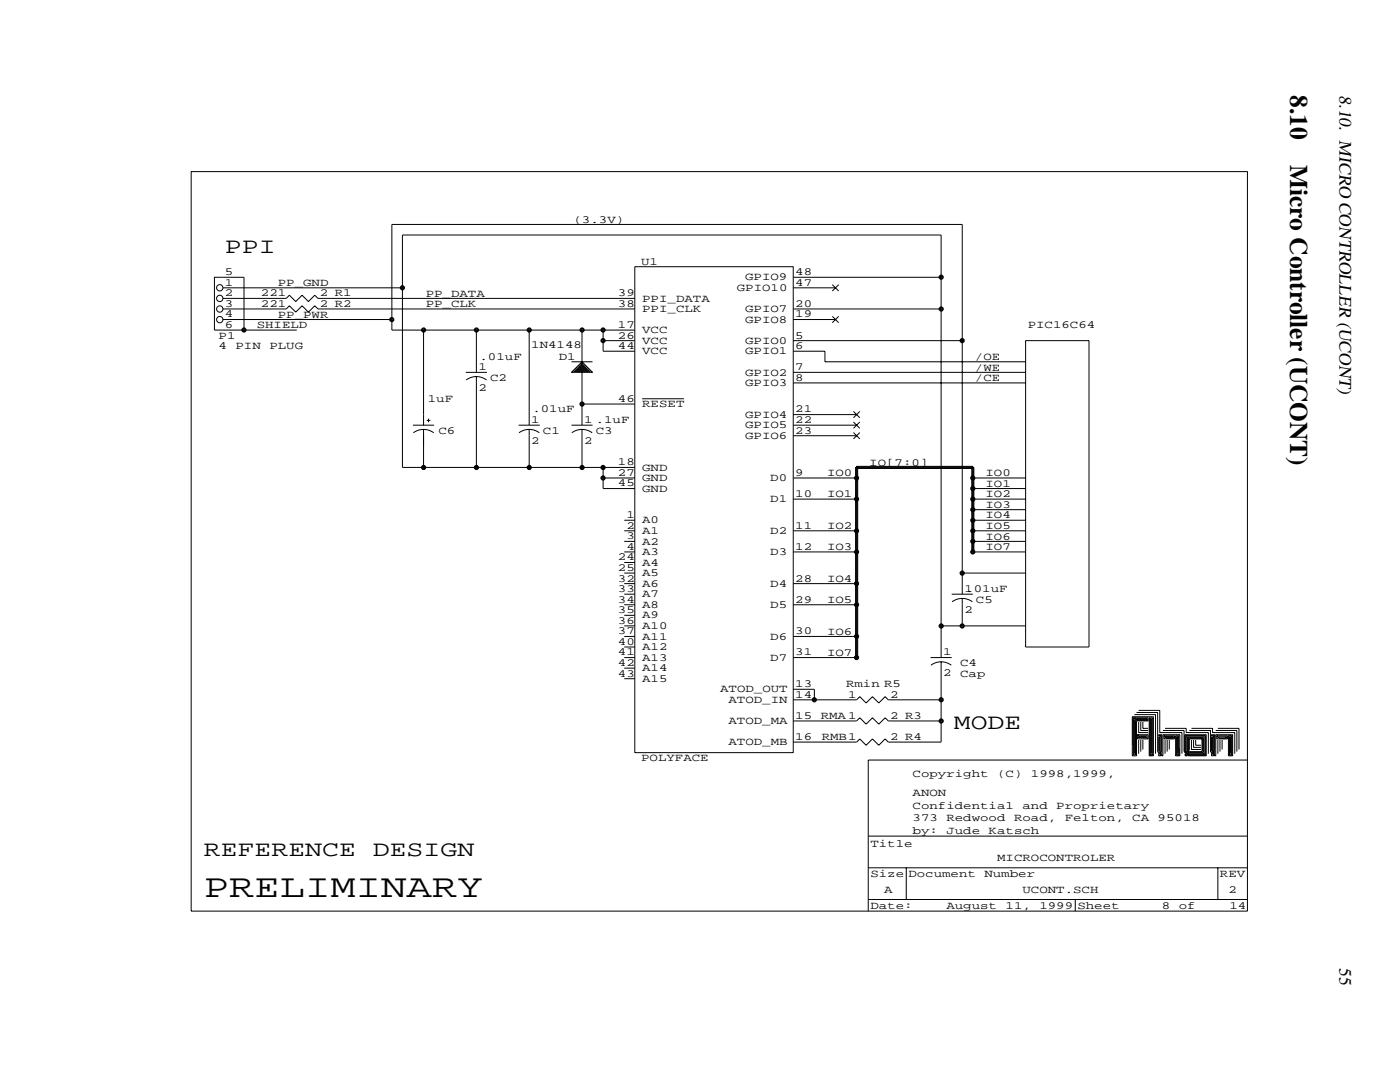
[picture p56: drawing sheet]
<svg xmlns="http://www.w3.org/2000/svg" width="279mm" height="216mm" viewBox="0 0 279 216" stroke-linecap="round" stroke-linejoin="round" font-family="sans-serif">
<defs><g id="words">
<text font-size="6.6" x="40.7" y="179">PRELIMINARY</text>
<g font-size="5.1">
<text x="257.5" y="19" transform="rotate(90 257.5 19)">8.10</text>
<text x="257.5" y="32.9" transform="rotate(90 257.5 32.9)">Micro Controller (UCONT)</text>
</g>
<g font-size="4.4">
<text x="44.9" y="50.6">PPI</text>
<text x="190.4" y="145.4">MODE</text>
<text x="40.7" y="170.7">REFERENCE</text>
<text x="74.4" y="170.7">DESIGN</text>
</g>
<text font-size="3.6" x="267.4" y="19" transform="rotate(90 267.4 19)">8.10. MICRO CONTROLLER (UCONT)</text>
<text font-size="3.5" x="267.4" y="193.2" transform="rotate(90 267.4 193.2)">55</text>
<g font-size="2.2">
<text x="114.5" y="44.4">(3.3V)</text>
<text x="128" y="52.8">U1</text>
<text x="44.9" y="54.9">5</text>
<text x="44.9" y="57">1</text>
<text x="44.9" y="59.1">2</text>
<text x="52.1" y="59.1">221</text>
<text x="55.4" y="57.1">PP_GND</text>
<text x="63.9" y="59.1">2 R1</text>
<text x="85" y="59.2">PP_DATA</text>
<text x="123.3" y="59.1">39</text>
<text x="147.1" y="58.1">GPIO10</text>
<text x="148.7" y="56">GPIO9</text>
<text x="158.7" y="54.9">48</text>
<text x="158.7" y="57">47</text>
<text x="44.9" y="61.2">3</text>
<text x="44.9" y="63.3">4</text>
<text x="44.9" y="65.4">6</text>
<text x="51.2" y="65.5">SHIELD</text>
<text x="52.1" y="61.2">221</text>
<text x="55.4" y="63.4">PP_PWR</text>
<text x="63.9" y="61.2">2 R2</text>
<text x="85" y="61.3">PP_CLK</text>
<text x="123.3" y="61.2">38</text>
<text x="123.3" y="65.4">17</text>
<text x="128.2" y="60.2">PPI_DATA</text>
<text x="128.2" y="62.3">PPI_CLK</text>
<text x="148.7" y="62.3">GPIO7</text>
<text x="148.7" y="64.4">GPIO8</text>
<text x="158.7" y="61.2">20</text>
<text x="158.7" y="63.3">19</text>
<text x="205.1" y="65.5">PIC16C64</text>
<text x="43.6" y="67.6">P1</text>
<text x="43.6" y="69.7">4</text>
<text x="47" y="69.7">PIN</text>
<text x="53.8" y="69.7">PLUG</text>
<text x="95.7" y="71.8">.01uF</text>
<text x="106" y="69.4">1N4148</text>
<text x="111.5" y="71.8">D1</text>
<text x="123.3" y="67.6">26</text>
<text x="123.3" y="69.7">44</text>
<text x="128.2" y="66.5">VCC</text>
<text x="128.2" y="68.6">VCC</text>
<text x="128.2" y="70.7">VCC</text>
<text x="148.7" y="68.6">GPIO0</text>
<text x="148.7" y="70.7">GPIO1</text>
<text x="158.7" y="67.6">5</text>
<text x="158.7" y="69.7">6</text>
<text x="194.6" y="71.8">/OE</text>
<text x="95.5" y="73.9">1</text>
<text x="97.8" y="76">C2</text>
<text x="148.7" y="74.9">GPIO2</text>
<text x="148.7" y="77">GPIO3</text>
<text x="158.7" y="73.9">7</text>
<text x="158.7" y="76">8</text>
<text x="194.6" y="73.9">/WE</text>
<text x="194.6" y="76">/CE</text>
<text x="85.4" y="80.2">1uF</text>
<text x="95.5" y="78.1">2</text>
<text x="106.2" y="82.3">.01uF</text>
<text x="123.3" y="80.2">46</text>
<text x="128.2" y="81.3">RESET</text>
<text x="148.7" y="83.4">GPIO4</text>
<text x="158.7" y="82.3">21</text>
<text x="87.5" y="86.5">C6</text>
<text x="106" y="84.4">1</text>
<text x="106" y="88.6">2</text>
<text x="108.4" y="86.5">C1</text>
<text x="116.6" y="84.4">1 .1uF</text>
<text x="116.6" y="88.6">2</text>
<text x="118.9" y="86.5">C3</text>
<text x="148.7" y="85.5">GPIO5</text>
<text x="148.7" y="87.6">GPIO6</text>
<text x="158.7" y="84.4">22</text>
<text x="158.7" y="86.5">23</text>
<text x="123.3" y="92.8">18</text>
<text x="123.3" y="95">27</text>
<text x="128.2" y="93.9">GND</text>
<text x="158.7" y="95">9</text>
<text x="165.1" y="95">IO0</text>
<text x="173.5" y="92.9">IO[7:0]</text>
<text x="196.7" y="95">IO0</text>
<text x="123.3" y="97.1">45</text>
<text x="128.2" y="96">GND</text>
<text x="128.2" y="98.1">GND</text>
<text x="153.7" y="96">D0</text>
<text x="153.7" y="100.2">D1</text>
<text x="158.7" y="99.2">10</text>
<text x="165.1" y="99.2">IO1</text>
<text x="196.7" y="97.1">IO1</text>
<text x="196.7" y="99.2">IO2</text>
<text x="196.7" y="101.3">IO3</text>
<text x="125" y="103.4">1</text>
<text x="125" y="105.5">2</text>
<text x="125" y="107.6">3</text>
<text x="128.2" y="104.4">A0</text>
<text x="128.2" y="106.5">A1</text>
<text x="153.7" y="106.5">D2</text>
<text x="158.7" y="105.5">11</text>
<text x="165.1" y="105.6">IO2</text>
<text x="196.7" y="103.4">IO4</text>
<text x="196.7" y="105.6">IO5</text>
<text x="196.7" y="107.7">IO6</text>
<text x="123.3" y="111.8">24</text>
<text x="123.3" y="113.9">25</text>
<text x="125" y="109.7">4</text>
<text x="128.2" y="108.7">A2</text>
<text x="128.2" y="110.8">A3</text>
<text x="128.2" y="112.9">A4</text>
<text x="153.7" y="110.8">D3</text>
<text x="158.7" y="109.7">12</text>
<text x="165.1" y="109.8">IO3</text>
<text x="196.7" y="109.8">IO7</text>
<text x="123.3" y="116">32</text>
<text x="123.3" y="118.1">33</text>
<text x="128.2" y="115">A5</text>
<text x="128.2" y="117.1">A6</text>
<text x="128.2" y="119.2">A7</text>
<text x="153.7" y="117.1">D4</text>
<text x="158.7" y="116">28</text>
<text x="165.1" y="116.1">IO4</text>
<text x="192.5" y="118.1">1</text>
<text x="192.7" y="118.1">.01uF</text>
<text x="123.3" y="124.5">36</text>
<text x="123.3" y="120.3">34</text>
<text x="123.3" y="122.4">35</text>
<text x="128.2" y="125.5">A10</text>
<text x="128.2" y="121.3">A8</text>
<text x="128.2" y="123.4">A9</text>
<text x="153.7" y="121.3">D5</text>
<text x="158.7" y="120.3">29</text>
<text x="165.1" y="120.3">IO5</text>
<text x="192.5" y="122.3">2</text>
<text x="194.8" y="120.3">C5</text>
<text x="123.3" y="126.6">37</text>
<text x="123.3" y="128.7">40</text>
<text x="123.3" y="130.8">41</text>
<text x="128.2" y="127.6">A11</text>
<text x="128.2" y="129.7">A12</text>
<text x="128.2" y="131.8">A13</text>
<text x="153.7" y="127.6">D6</text>
<text x="153.7" y="131.8">D7</text>
<text x="158.7" y="126.6">30</text>
<text x="158.7" y="130.8">31</text>
<text x="165.1" y="126.6">IO6</text>
<text x="165.1" y="130.9">IO7</text>
<text x="188.2" y="130.8">1</text>
<text x="123.3" y="132.9">42</text>
<text x="123.3" y="135">43</text>
<text x="128.2" y="134">A14</text>
<text x="128.2" y="136.1">A15</text>
<text x="158.7" y="137.1">13</text>
<text x="168.8" y="137.1">Rmin R5</text>
<text x="188.2" y="135">2</text>
<text x="191.6" y="132.9">C4</text>
<text x="191.6" y="135">Cap</text>
<text x="143.7" y="138.2">ATOD_OUT</text>
<text x="145.4" y="140.3">ATOD_IN</text>
<text x="158.7" y="139.2">14</text>
<text x="158.7" y="143.4">15</text>
<text x="163.8" y="143.4">RMA 1</text>
<text x="169.3" y="139.2">1</text>
<text x="177.7" y="143.4">2 R3</text>
<text x="177.7" y="139.2">2</text>
<text x="145.4" y="144.5">ATOD_MA</text>
<text x="145.4" y="148.7">ATOD_MB</text>
<text x="158.7" y="147.7">16</text>
<text x="164" y="147.7">RMB1</text>
<text x="177.7" y="147.7">2 R4</text>
<text x="128" y="151.9">POLYFACE</text>
<text x="182.1" y="155">Copyright</text>
<text x="199" y="155">(C)</text>
<text x="205.7" y="155">1998,1999,</text>
<text x="182.1" y="161.4">Confidential</text>
<text x="182.1" y="158.8">ANON</text>
<text x="204.1" y="161.4">and</text>
<text x="210.8" y="161.4">Proprietary</text>
<text x="182.1" y="166.4">by:</text>
<text x="182.1" y="163.9">373</text>
<text x="188.9" y="166.4">Jude</text>
<text x="188.9" y="163.9">Redwood</text>
<text x="197.3" y="166.4">Katsch</text>
<text x="202.4" y="163.9">Road,</text>
<text x="212.5" y="163.9">Felton,</text>
<text x="226" y="163.9">CA</text>
<text x="231" y="163.9">95018</text>
<text x="173.7" y="168.9">Title</text>
<text x="199" y="171.9">MICROCONTROLER</text>
<text x="173.7" y="175.1">Size Document</text>
<text x="176.4" y="178.2">A</text>
<text x="196.5" y="175.1">Number</text>
<text x="204.1" y="178.2">UCONT.SCH</text>
<text x="243.5" y="175.1">REV</text>
<text x="245.2" y="178.2">2</text>
<text x="173.7" y="181.4">Date:</text>
<text x="188.9" y="181.4">August</text>
<text x="200.7" y="181.4">11,</text>
<text x="207.4" y="181.4">1999 Sheet</text>
<text x="231.9" y="181.4">8</text>
<text x="235.3" y="181.4">of</text>
<text x="245.4" y="181.4">14</text>
</g>
</g></defs>
<g fill="none" stroke="#000" stroke-width=".2">
<path d="M38.2 34.2h210.8v147.6h-210.8zM44.5 59.5h12.6l.7-.6 1.2 1.3 1.3-1.3 1.3 1.3 1.2-1.3 .7 .6h63.2M44.5 57.4h35.8M126.7 53.2h31.6v97h-31.6zM158.3 55.3h29.5M158.3 57.4h8.4M166.1 56.8l1.3 1.3M167.4 56.8l-1.3 1.3M44.5 61.6h12.6l.7-.6 1.2 1.3 1.3-1.3 1.3 1.3 1.2-1.3 .7 .6h63.2M44.5 63.8h33.7M48.7 65.9v-10.6h-5.9v10.6h16.4M84.5 65.9v18.9"/>
<path d="M93 74.3h4.2M93 75.8a3.4 3.4 0 0 1 4.1 0M95.1 65.9v8.4M95.1 75.1v18.2M105.6 65.9v18.9M114 74.3l2.1-2.1 2.2 2.1zM114 72.2h4.3M114.5 74.1h3.3M114.7 73.9h2.9M114.9 73.7h2.5M115.1 73.5h2.1M115.3 73.2h1.7"/>
<path d="M115.5 73h1.3M115.7 72.8h.9M115.9 72.6h.5M116.1 72.4h.1M116.1 65.9v6.3M116.1 74.3v10.5M120.4 68h6.3M120.4 65.9v4.2h6.3M126.7 65.9h-48.5v-21.1h113.8v73.8M128.2 79.6h8.3M158.3 74.3h46.4M158.3 70.1h6.3v2.1h40.1"/>
<path d="M158.3 61.6h29.5M158.3 63.8h8.4M158.3 68h33.7M158.3 76.4h46.4M166.1 63.1l1.3 1.3M167.4 63.1l-1.3 1.3M204.7 68h12.6v61.1h-12.6zM82.4 84.8h4.2M82.5 86.4a3.4 3.4 0 0 1 4.1 0M84.5 85.7v7.6M85.2 83.9h.7M85.5 83.5v.7"/>
<path d="M103.5 84.8h4.2M103.6 86.4a3.4 3.4 0 0 1 4 0M105.6 85.7v7.6M114 84.8h4.3M114.1 86.4a3.4 3.4 0 0 1 4.1 0M116.1 85.7v7.6M116.1 80.6h10.6M120.4 95.4h6.3M120.4 93.3v4.2h6.3M126.7 93.3h-46.4v-46.4h107.5v84.3M158.3 84.8h12.7M158.3 95.4h12.7"/>
<path d="M158.3 99.6h12.7M158.3 82.7h12.7M158.3 86.9h12.7M170.3 82.1l1.3 1.3M170.3 84.2l1.3 1.3M170.3 86.3l1.3 1.3M171 93.5h23.1M171.2 93.3v37.9h-12.9M171.6 82.1l-1.3 1.3M171.6 84.2l-1.3 1.3M171.6 86.3l-1.3 1.3M193.9 93.3v16.8h10.8"/>
<path d="M194.1 95.4h10.6M194.1 97.5h10.6M194.1 99.6h10.6M124.6 118.6h2.1M124.6 110.1h2.1M124.6 103.8h2.1M124.6 105.9h2.1M124.6 108h2.1M124.6 112.2h2.1M124.6 114.3h2.1M124.6 116.5h2.1M158.3 110.1h12.7"/>
<path d="M158.3 105.9h12.7M158.3 116.5h12.7M189.9 118.6h4.2M192 119.4v5.5M192 114.3h12.7M194.1 110.1v-17h-23.1v38.1M194.1 103.8h10.6M194.1 105.9h10.6M194.1 108h10.6M194.1 101.7h10.6M194.4 110.1v-16.8h-23.7v37.9M124.6 131.2h2.1"/>
<path d="M124.6 120.7h2.1M124.6 122.8h2.1M124.6 124.9h2.1M124.6 127h2.1M124.6 129.1h2.1M124.6 133.3h2.1M124.6 135.4h2.1M158.3 139.6h12.7l.6-.6 1.3 1.3 1.2-1.3 1.3 1.3 1.2-1.3 .7 .6h10.5M158.3 120.7h12.7M158.3 127h12.7M158.3 137.5h4.2v2.1M185.7 131.2h4.2"/>
<path d="M185.8 132.7a3.4 3.4 0 0 1 4.1 0M187.8 132.1v16h-10.5l-.7-.7-1.2 1.3-1.3-1.3-1.2 1.3-1.3-1.3-.6 .7h-12.7M187.8 124.9h16.9M190 120.1a3.4 3.4 0 0 1 4.1 0M158.3 143.9h12.7l.6-.7 1.3 1.3 1.2-1.3 1.3 1.3 1.2-1.3 .7 .7h10.5M226 143l.8 .9v6.9h-.8zM226 143h4.2v7.8h-.9v-7.6h.7v7.4h-.4v-7.2h.2v7M226.4 143.2l-.2 .2v7.2h.4v-6.7l-.2-.3v6.8M226.4 142.6h4.2v7.8M226.4 143.2h2.7v.7h-2.1zM226.8 142.2h4.2v7.8l.9 .8h.2v-4.2h3.4v4.2h-.9v-4h.7v3.8h-.5v-3.6h.2v3.4M226.8 143.4h2.1v.2h-1.9z"/>
<path d="M227 146.6h2.1v.8h-2.1zM227 146.6l.7 .6h1.2v-.4h-1.4l-.3 .4 .5-.2h1M227.2 141.8h4.3v4.4h4.4v4.2M227.2 144.1v2.1h1.9M227.2 147.7v2.7M227.7 144.1v1.7h1.4M227.7 147.7v2.3M228.1 144.1v1.2h1M228.1 147.7v1.9M231.2 150v-3h.3v3l.2 .2-.2 .4M231.2 146.6h.7v4l-.2 .2h-.5v-.4l.5-.4v-3.2h-.5zM232.1 145.8h4.2v4.2l.8 .8h3.6v-4.2h-4.2v3.4l.6 .6h3.4v-3.8h-3.8v3.2l.4 .4h3.2v-3.4h-3.4v3l.2 .2h3v-3h-3v2.8h2.8v-2.6h-2.5v2.4"/>
<path d="M232.3 146.8h2.1v.6h-2.1zM232.3 146.8l.4 .4h1.5v-.2h-1.5l-.2 .2M232.5 145.3h4.2v.9h4.5v4.2M232.5 147.7v2.7M232.9 147.7v2.3M233.4 147.7v1.9M236.5 150.4l.4 .4h-.4zM237.4 145.8h4.2v4.2l.8 .8h.2v-4.2h3.4v4.2h-.8v-4h.6v3.8h-.4v-3.6h.2v3.4M237.8 145.3h4.2v.9h4.4v4.2M237.8 147.7v1.9h1.9M238.2 147.7v1.4h1.5M238.6 147.7v1h1.1"/>
<path d="M241.8 146.6h.6v4l-.2 .2h-.4v-.4l.4-.4v-3.2h-.4zM241.8 150v-3h.2v3l.2 .2-.2 .4M242.6 145.8h4.2v4.2M242.8 146.8h2.1v.6h-2.1zM242.8 146.8l.5 .4h1.4v-.2h-1.4l-.3 .2M243 147.7v2.7M243 145.3h4.3v4.3M243.5 147.7v2.3M243.9 147.7v1.9M249 151.7h-75.7v30.1M173.3 179.5h75.7M173.3 173.2h75.7"/>
<path d="M173.3 166.8h75.7M180.9 173.2v6.3M214.6 179.5v2.3M243 173.2v6.3"/>
<circle cx="43.9" cy="59.5" r=".63"/>
<circle cx="43.9" cy="57.4" r=".63"/>
<circle cx="80.3" cy="57.4" r=".42"/>
<circle cx="80.3" cy="57.4" r=".21"/>
<circle cx="187.8" cy="55.3" r=".42"/>
<circle cx="187.8" cy="55.3" r=".21"/>
<circle cx="43.9" cy="61.7" r=".63"/>
<circle cx="43.9" cy="63.8" r=".63"/>
<circle cx="48.7" cy="65.8" r=".42"/>
<circle cx="48.7" cy="65.8" r=".21"/>
<circle cx="78.2" cy="63.8" r=".42"/>
<circle cx="78.2" cy="63.8" r=".21"/>
<circle cx="84.5" cy="65.8" r=".42"/>
<circle cx="84.5" cy="65.8" r=".21"/>
<circle cx="95.1" cy="65.8" r=".42"/>
<circle cx="95.1" cy="65.8" r=".21"/>
<circle cx="105.6" cy="65.8" r=".42"/>
<circle cx="105.6" cy="65.8" r=".21"/>
<circle cx="116.2" cy="65.8" r=".42"/>
<circle cx="116.2" cy="65.8" r=".21"/>
<circle cx="120.4" cy="65.8" r=".42"/>
<circle cx="120.4" cy="68" r=".42"/>
<circle cx="120.4" cy="68" r=".21"/>
<circle cx="120.4" cy="65.8" r=".21"/>
<circle cx="187.8" cy="61.7" r=".42"/>
<circle cx="187.8" cy="61.7" r=".21"/>
<circle cx="192" cy="68" r=".42"/>
<circle cx="192" cy="68" r=".21"/>
<circle cx="84.5" cy="93.3" r=".42"/>
<circle cx="84.5" cy="93.3" r=".21"/>
<circle cx="95.1" cy="93.3" r=".42"/>
<circle cx="95.1" cy="93.3" r=".21"/>
<circle cx="105.6" cy="93.3" r=".42"/>
<circle cx="105.6" cy="93.3" r=".21"/>
<circle cx="116.2" cy="80.6" r=".42"/>
<circle cx="116.2" cy="93.3" r=".42"/>
<circle cx="116.2" cy="93.3" r=".21"/>
<circle cx="116.2" cy="80.6" r=".21"/>
<circle cx="120.4" cy="93.3" r=".42"/>
<circle cx="120.4" cy="95.4" r=".42"/>
<circle cx="120.4" cy="93.3" r=".21"/>
<circle cx="120.4" cy="95.4" r=".21"/>
<circle cx="170.9" cy="99.6" r=".42"/>
<circle cx="170.9" cy="95.4" r=".42"/>
<circle cx="170.9" cy="99.6" r=".21"/>
<circle cx="170.9" cy="95.4" r=".21"/>
<circle cx="194.1" cy="95.4" r=".42"/>
<circle cx="194.1" cy="99.6" r=".42"/>
<circle cx="194.1" cy="97.5" r=".42"/>
<circle cx="194.1" cy="95.4" r=".21"/>
<circle cx="194.1" cy="99.6" r=".21"/>
<circle cx="194.1" cy="97.5" r=".21"/>
<circle cx="170.9" cy="116.4" r=".42"/>
<circle cx="170.9" cy="110.1" r=".42"/>
<circle cx="170.9" cy="105.9" r=".42"/>
<circle cx="170.9" cy="105.9" r=".21"/>
<circle cx="170.9" cy="110.1" r=".21"/>
<circle cx="170.9" cy="116.4" r=".21"/>
<circle cx="192" cy="114.4" r=".42"/>
<circle cx="192" cy="114.4" r=".21"/>
<circle cx="194.1" cy="110.1" r=".42"/>
<circle cx="194.1" cy="108" r=".42"/>
<circle cx="194.1" cy="105.9" r=".42"/>
<circle cx="194.1" cy="103.8" r=".42"/>
<circle cx="194.1" cy="101.7" r=".42"/>
<circle cx="194.1" cy="105.9" r=".21"/>
<circle cx="194.1" cy="103.8" r=".21"/>
<circle cx="194.1" cy="110.1" r=".21"/>
<circle cx="194.1" cy="101.7" r=".21"/>
<circle cx="194.1" cy="108" r=".21"/>
<circle cx="162.5" cy="139.6" r=".42"/>
<circle cx="162.5" cy="139.6" r=".21"/>
<circle cx="170.9" cy="120.7" r=".42"/>
<circle cx="170.9" cy="131.2" r=".42"/>
<circle cx="170.9" cy="127" r=".42"/>
<circle cx="170.9" cy="120.7" r=".21"/>
<circle cx="170.9" cy="131.2" r=".21"/>
<circle cx="170.9" cy="127" r=".21"/>
<circle cx="187.8" cy="139.6" r=".42"/>
<circle cx="187.8" cy="124.9" r=".42"/>
<circle cx="187.8" cy="139.6" r=".21"/>
<circle cx="187.8" cy="124.9" r=".21"/>
<circle cx="192" cy="124.9" r=".42"/>
<circle cx="192" cy="124.9" r=".21"/>
<circle cx="187.8" cy="143.9" r=".42"/>
<circle cx="187.8" cy="143.9" r=".21"/>
</g>
<use href="#words"/>
</svg>
